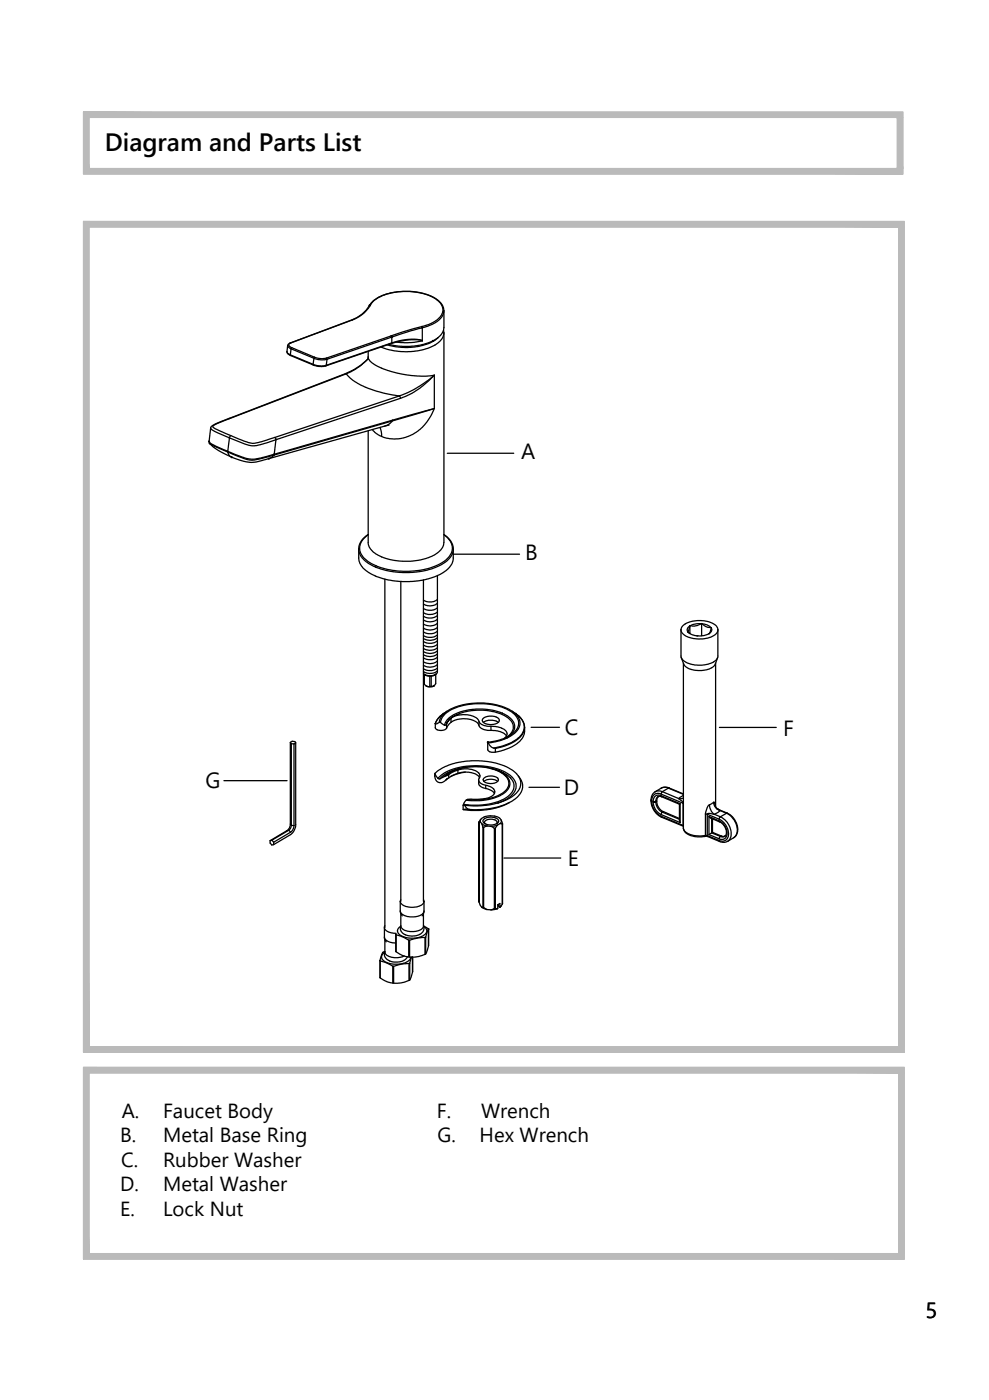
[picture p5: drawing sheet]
<svg xmlns="http://www.w3.org/2000/svg" width="148mm" height="210mm" viewBox="0 0 148 210" stroke-linecap="round" stroke-linejoin="round" font-family="sans-serif">
<defs><g id="words">
<text font-size="3.8" x="15.7" y="22.7">Diagram and Parts List</text>
<g font-size="3.3">
<text x="78.1" y="68.8">A</text>
<text x="78.7" y="83.9">B</text>
<text x="84.6" y="110.2">C</text>
<text x="117.3" y="110.3">F</text>
<text x="30.8" y="118.1">G</text>
<text x="84.5" y="119.2">D</text>
<text x="85" y="129.9">E</text>
<text x="138.6" y="197.6">5</text>
</g>
<g font-size="3.1">
<text x="18.2" y="167.5">A.</text>
<text x="24.4" y="167.5">Faucet Body</text>
<text x="65.4" y="167.5">F.</text>
<text x="72.1" y="167.5">Wrench</text>
<text x="18" y="171.2">B.</text>
<text x="24.4" y="171.2">Metal Base Ring</text>
<text x="65.6" y="171.2">G.</text>
<text x="71.8" y="171.2">Hex Wrench</text>
<text x="18" y="178.6">D.</text>
<text x="18.1" y="174.9">C.</text>
<text x="24.4" y="174.9">Rubber Washer</text>
<text x="24.4" y="178.6">Metal Washer</text>
<text x="18" y="182.3">E.</text>
<text x="24.4" y="182.3">Lock Nut</text>
</g>
</g></defs>
<!-- layer: 0 -->
<g fill="#bababa" stroke="#bababa" stroke-width=".15">
<path d="M12.5 16.8l122.8 .8v-.8zM12.5 16.8l122.8 .8h-122.8z"/>
<path d="M134.4 17.6l.9 7.7v-7.7zM134.4 17.6l.9 7.7h-.9z"/>
<path d="M12.5 17.6l.8 7.7v-7.7zM12.5 17.6l.8 7.7h-.8z"/>
<path d="M12.5 25.3l122.8 .8v-.8zM12.5 25.3l122.8 .8h-122.8z"/>
<path d="M12.5 33.2l123 .8v-.8zM12.5 33.2l123 .8h-123z"/>
<path d="M134.6 34l.9 122.9v-122.9zM134.6 34l.9 122.9h-.9z"/>
<path d="M12.5 34l.8 122.9v-122.9zM12.5 34l.8 122.9h-.8z"/>
<path d="M12.5 156.9l123 .9v-.9zM12.5 156.9l123 .9h-123z"/>
<path d="M12.5 160l123 .9v-.9zM12.5 160l123 .9h-123z"/>
<path d="M134.6 160.9l.9 27.1v-27.1zM134.6 160.9l.9 27.1h-.9z"/>
<path d="M12.5 160.9l.8 27.1v-27.1zM12.5 160.9l.8 27.1h-.8z"/>
<path d="M12.5 188l123 .8v-.8zM12.5 188l123 .8h-123z"/>
</g>
<path d="M12.5 16.8h122.8v9.3h-122.8zM13.3 17.6h121.1v7.7h-121.1zM12.5 33.2h123v124.6h-123zM13.3 34h121.3v122.9h-121.3zM12.5 160h123v28.8h-123zM13.3 160.9h121.3v27.1h-121.3z" fill="none" stroke="#bababa" stroke-width=".19"/>
<g fill="none" stroke="#000" stroke-width=".19">
<path d="M43 52.7l.1 .3 .5 .3M43 52.7l.1 .2 .4 .4 3.4 1.4M43.1 51.8l.1 .2 .4 .3M43.1 51.8l-.1 .9M43.5 51.4l-.4 .4M43.5 51.4h.1M43.5 51.4a.33 .33 0 0 0-.2 .4 .33 .33 0 0 0 .3 .3h.1M43.6 52.3l-.1 .9 3.4 1.4M43.6 52.3l3.4 1.4-.1 .9M43.7 52.1l-.1 .2M43.7 52.1l3.4 1.5M46.9 54.6v.1"/>
<path d="M46.9 54.6l.1 .1M46.9 54.7a3 3 0 0 0 1.9 .2M47 54.7a3.3 3.3 0 0 0 1.9 .1l-.1 .1M47.1 53.6a3.1 3.1 0 0 0 1.8 .1M47.1 53.6l-.1 .1a2.65 2.65 0 0 0 2 .1l-.1-.1M51.8 56h.1M51.8 56l-17.5 6.8M51.9 56a9 9 0 0 0 5.1 2.8l2.8 .6M51.9 56l-17.5 6.8M52.8 47.9v.1M52.8 48l-9.3 3.4M55.1 53.9l-1 .9-1.1 .6-1.2 .6"/>
<path d="M55.1 53.9a10 10 0 0 1-3.2 2.1M55.1 53.8v.1M55.2 53.5l-.1 .3M55.2 53.5a1.8 1.8 0 0 0 1.2 1.3 15.7 15.7 0 0 0 8.7 1.5M55.2 52.7v.8M55.4 45.8a5.1 5.1 0 0 1-2.6 2.1l-9.3 3.5M55.4 45.8a3.6 3.6 0 0 1 2.4-1.7 9.4 9.4 0 0 1 7.8 .9 2.07 2.07 0 0 1 .9 1.6M55.4 45.8a5.1 5.1 0 0 1-2.5 2.1M55.5 45.8h-.1M55.5 45.7l-.1 .1M55.5 45.7a4.6 4.6 0 0 1 3.4-1.8 8.8 8.8 0 0 1 6.7 1.2 1.69 1.69 0 0 1-.1 2.9l-1.3 .7-1 .3 .1 .1M55.5 45.7h.1"/>
<path d="M57.1 52l.1 .1M58.6 50.4l-9.7 3.3M58.6 50.3l.1 .2-.1-.1M58.7 51.5l-9.9 3.4M58.7 50.5l-9.7 3.4-.1 .9 9.8-3.4M58.7 50.5v.9M58.7 51.4h.1M59.8 59.4l.2 .3M59.8 59.4l-18.6 6.2M60 59.7l-18.7 6.2-.2 2.2 17.7-5.1M61.4 50.9l-1.7 .3-1 .3M61.5 50.9l1.3 .1 .5 .1"/>
<path d="M63.2 48.9v.1M63.2 49.2v-.2l-1.2 .3-3.4 1.1M63.2 49.2l-4.5 1.3M63.3 51.1a11.2 11.2 0 0 1-3.9 .2M63.3 51.1a4.3 4.3 0 0 0-2.9-.1l-1.7 .5M63.3 49.1v2M63.3 49.1l-.1 .1M65 51.1a9.5 9.5 0 0 1-7 .6M65.1 56.3a15.4 15.4 0 0 1-5.3 3.1M65.1 56.3a12.6 12.6 0 0 1-5.1 3.4M65.1 56.3v4.9M65.7 50.6l-.7 .5"/>
<path d="M66.4 49.5l.1 .4M66.5 46.6v2.5a2.65 2.65 0 0 1-2 2.2 10.4 10.4 0 0 1-6.2 .3M66.5 46.6a2.84 2.84 0 0 1-2.2 2.2l-1 .3M66.5 49.9v31.4a2.7 2.7 0 0 1-2 2.2 9.6 9.6 0 0 1-8.5-.7 2.08 2.08 0 0 1-.8-1.5v-16.7M66.5 49.9a2.48 2.48 0 0 1-1.8 2.1 10.1 10.1 0 0 1-7.5 .1M31.3 66.2l.1 .3M31.4 66.5a9.2 9.2 0 0 0 3.3 2.1M31.4 66.5l.6 .4 2.1 .9M31.6 64.2v.2l.6 .3 2.2 1 .2-.4M31.6 64.2l-.3 2M34.1 67.8v-.1l.9 .3a6.4 6.4 0 0 0 3.1 .8l3-.7-.1 .1M34.1 67.8l2.1 .8a3.5 3.5 0 0 0 2.6 .2l2.2-.6"/>
<path d="M34.1 67.8l.2 .4 .4 .4M34.3 62.8l-1.7 .6a1.59 1.59 0 0 0-1 .8M34.3 62.8h.1M34.4 62.8l-2.3 .9-.2 .2v.2a33.1 33.1 0 0 0 5.1 2.2l.8 .2h.4l3-.9M34.7 68.6a5.9 5.9 0 0 0 4.8 .4l.8-.2M41 68.2h.1M41 68.2l-.7 .6M41.2 65.6l.1 .3-2.1 .7a3.4 3.4 0 0 1-2.7-.1l-2.1-.8-.3 2-2.3-1.1-.5-.4M55.8 64.4l.6 .6 .8 .4M56.9 64.1l.3 1.3M57.6 63.9a2.15 2.15 0 0 0 1.2-.8l-17.8 5.1M58.3 63.7l-18 5.1"/>
<path d="M65.1 61.2a6.4 6.4 0 0 1-6.3 4.6l-.9-.1-.7-.3M65.1 61.2l-6.3 1.9v-.1M65.1 61.2l-6.3 1.8M67 68h10M53.7 82.3v1.4a3.2 3.2 0 0 0 2.3 2.6 12.2 12.2 0 0 0 10.5-.5 2.62 2.62 0 0 0 1.4-2.1v-1.4M53.7 82.3a3 3 0 0 0 2.1 2.5l.4 .2M55.2 80.2a2.17 2.17 0 0 0-1 3.1 7.4 7.4 0 0 0 5.2 2.3 10.6 10.6 0 0 0 7.5-1.7 2.13 2.13 0 0 0-.3-3.6l-.1-.1M55.2 80.1a2.57 2.57 0 0 0-1.5 2.2M56.2 85h.1M57.7 86.8v52.3M60 87.2v47.9M63.4 86.9v48.2"/>
<path d="M65.5 86.3v14.5l-.2 .3M65.5 99.6a1.84 1.84 0 0 1-2.1 .2M65.5 99.1a1.84 1.84 0 0 1-2.1 .1M65.5 98.5a1.89 1.89 0 0 1-2.1 .1M65.5 98.1a1.84 1.84 0 0 1-2.1 .1M65.5 97.6a1.84 1.84 0 0 1-2.1 .1M65.5 97.1a1.95 1.95 0 0 1-2.1 .1M65.5 96.6a1.89 1.89 0 0 1-2.1 .1M65.5 96.1a1.89 1.89 0 0 1-2.1 .1M65.5 95.6a1.84 1.84 0 0 1-2.1 .1M65.5 95.2a1.89 1.89 0 0 1-2.1 .1M65.5 94.7a1.89 1.89 0 0 1-2.1 0"/>
<path d="M65.5 94.1a1.84 1.84 0 0 1-2.1 .1M65.5 93.5a1.84 1.84 0 0 1-2.1 .1M65.5 92.9a1.84 1.84 0 0 1-2.1 .1M65.5 92.3a1.89 1.89 0 0 1-2.1 .1M65.5 91.8a1.89 1.89 0 0 1-2.1 .1M65.5 91.1a1.89 1.89 0 0 1-2.1 .1M65.5 90.5a1.84 1.84 0 0 1-2.1 .1M65.5 89.9a1.89 1.89 0 0 1-2.1 .1M66.5 80.1a2.66 2.66 0 0 1 1.4 2.2M67.9 83.1h9.9M67.9 82.3a3 3 0 0 1-2.2 2.6 12.8 12.8 0 0 1-9.4 .1M102 94.4l.1 4.2"/>
<path d="M102 94.4a1.65 1.65 0 0 1 1.6-1.2 3.8 3.8 0 0 1 3.8 .8l.1 .4M102 94.4a1.73 1.73 0 0 0 1.7 1.3 3.9 3.9 0 0 0 3.7-.9l.1-.4M102.1 98.6l.3 1a3 3 0 0 0 3.2 .9 1.99 1.99 0 0 0 1.6-.9l.3-1M102.1 98.6a2.75 2.75 0 0 0 2.6 1.1 2.92 2.92 0 0 0 2.8-1.1M102.4 99.4v24.7M103 94.7l.1 .1M103 94.7h.1M103.1 94.8l.2 .1M103.3 94.9a3 3 0 0 0 3 .1M103.3 94.9v.1M103.3 93.9a.6 .6 0 0 0-.3 .8M103.3 93.9l-.3 .8"/>
<path d="M103.4 93.8v1.2M103.4 93.8l-.1 .1M103.4 93.8h.1M105.1 93.5h-.8l-.9 .3M105.1 93.5a2.08 2.08 0 0 1-1.7 .3M105.1 93.5h.1M105.1 93.5v1.8M105.2 93.5l.7 .2 .6 .4M105.2 93.5l.7 .5 .6 .1M106.3 95h.1M106.5 94.1h.1M106.6 94.1a.62 .62 0 0 1-.3 .9"/>
<path d="M106.6 94.1l-.3 .9M107.2 99.4v21.5M107.5 94.4v4.2M33.5 117h9.5M43.5 111.3v12.3M43.5 111.3l.1 .2M43.5 111.3l.3-.2 .4 .1 .1 .2M43.6 111.5v12.3M43.6 111.5h.4M44 111.5v12.3M44.3 111.4v12.2a1.93 1.93 0 0 1-.8 1.5l-2.5 1.5M44.3 111.4l-.3 .1"/>
<path d="M63.4 101l.1 .1M63.5 101.1l.2 .1M63.5 101.1l.1 1.5M63.7 101.2l.7 .2M63.7 101.2h.1M63.7 101.2a1.93 1.93 0 0 0 1.4 0M63.9 102.8l.4 .2 .6-.1M64.4 101.4v1.5h-.5l-.4-.4M64.6 101.4v1.5h.3M64.6 102.9h-.2M64.6 101.4h-.2M65.1 101.2h.1"/>
<path d="M65.2 115.9l.4 .8M65.2 108.5h.1M65.3 101.1v1.4l-.4 .4M65.3 101.1l-.7 .3M65.3 101.1l-.2 .1M65.5 100.6a1.95 1.95 0 0 1-2.1 .1M65.5 100.2a1.89 1.89 0 0 1-2.1 .1M65.6 116.7l.3 .1M66 108.3h-.2l-.4 .2h-.2M66.4 107l-.8 .7-.4 .8M66.4 107a2.95 2.95 0 0 0-1.2 1.5v.6a1.07 1.07 0 0 0 1.9-.3 3.3 3.3 0 0 1 3.9-.8 1.83 1.83 0 0 1 .9 1.1 3.2 3.2 0 0 0 2.3 .4 2.39 2.39 0 0 1 1.7 .8M66.5 116.4h.2a8.1 8.1 0 0 1 8.8-.2 1.53 1.53 0 0 1-.1 2.6 7.6 7.6 0 0 1-5.4 1.1"/>
<path d="M66.5 116.4l-.6 .4M66.6 108.7a.66 .66 0 0 1-.6-.5 .66 .66 0 0 1 .3-.7 5.9 5.9 0 0 1 4.3-1.9 8.6 8.6 0 0 1 6.4 1.5 1.81 1.81 0 0 1-.4 3 8.8 8.8 0 0 1-3.5 1.3v1a.84 .84 0 0 0 1.1 .4 5.8 5.8 0 0 0 4.2-2.3l.2-.6v-.8M66.8 108.6l-.2 .1M66.9 108.6v.6M67 106.7a10.2 10.2 0 0 1 9.8 0M67 106.7a2.2 2.2 0 0 0-1.2 1.6M67 106.7l-.6 .3M67.1 116.7l-.1 .1M67.2 116.1l-.4 .2M67.2 116.1v.5M67.6 107.7v.6M68.6 115.5a2.89 2.89 0 0 1 3.2 .6l.1 .3-.2 .5"/>
<path d="M68.6 115.5l-1.4 .6M68.6 115.5v.4M68.7 115.3a4.9 4.9 0 0 0-2.2 1.1M68.7 115.3a5.1 5.1 0 0 0-2.8 1.5M69.7 115.8l-1.4 .3-.8 .4M69.8 120l-.4 .6M70 119.9l-.2 .1M71.7 116.9a1.1 1.1 0 0 0 1.2 .9 1.2 1.2 0 0 1 1.2 1 1.53 1.53 0 0 1-1.5 .9l-2.6 .2M71.7 116.9v.5a1.1 1.1 0 0 0 1.2 .9l.7 .2 .5 .5M71.8 108.2v.6M71.8 116.6a3.1 3.1 0 0 0-3.7-.4l-1 .5a1.31 1.31 0 0 1-1.5 .5l-.3-.3-.1-.5a.67 .67 0 0 1 .4-.9 11.5 11.5 0 0 1 9.3-.9 4.5 4.5 0 0 1 3.4 2.9 2.55 2.55 0 0 1-1.6 2.6 11 11 0 0 1-6.3 1.3M72.4 107.7a1.81 1.81 0 0 1 2.4 .2 .84 .84 0 0 1-1.1 .7 1.25 1.25 0 0 1-1.4-.6z"/>
<path d="M72.4 108.3a2.14 2.14 0 0 1 2.3 0M72.5 116.7a1.65 1.65 0 0 1 2.2 .1 .71 .71 0 0 1-.9 .7 1.14 1.14 0 0 1-1.4-.6zM72.5 117.2a1.78 1.78 0 0 1 2 0M72.8 117.7v.5M73.1 111.3a1.45 1.45 0 0 0 1.1 .9M73.6 108.9v.6M73.8 115.3l.3 .1a9.9 9.9 0 0 0-5.4-.1M74.2 112.2v.6M75.2 106.9a8.7 8.7 0 0 0-7.9 .7l-.6 .7-.1 .4M75.2 106.9h.1M75.2 106.9a2.37 2.37 0 0 1 1.9 2.2l-.3 .7-.5 .5M75.8 110.6a1.65 1.65 0 0 0 .9-2.3 5.1 5.1 0 0 0-3.8-1.8 7.5 7.5 0 0 0-5.5 1.3l-.6 .8a2.59 2.59 0 0 1 2.9-1.4 1.95 1.95 0 0 1 2.1 1.1 2.03 2.03 0 0 0 1.9 .6 2.17 2.17 0 0 1 2.3 1.1l-.2 .4-.3 .3"/>
<path d="M75.9 116.4a1.53 1.53 0 0 1-.3 2.5 8.1 8.1 0 0 1-5.8 1.1M75.9 116.4l-.9-.7-.9-.3a5.2 5.2 0 0 1 2.4 1.2M75.9 116.4h.1M75.9 110.7l-1.1 .4-1.6 .3M76 110.6l-.1 .1M76.5 116.6h.1M76.5 116.6a1.77 1.77 0 0 1-.5 2.9 9.2 9.2 0 0 1-6.6 1.1M76.8 116.6a8.4 8.4 0 0 0-6.4-1.8 7 7 0 0 0-4.8 1.9M76.8 106.7a1.92 1.92 0 0 1 1 2.3 3.4 3.4 0 0 1-1.8 1.7M76.8 106.7l.5 .3M76.8 116.6a1.86 1.86 0 0 1-.5 3l-.9 .5-.8 .3M77.3 107a2.09 2.09 0 0 1 .4 3.6 7.8 7.8 0 0 1-3.8 1.6"/>
<path d="M77.3 107a2.63 2.63 0 0 1 1.3 2.1M77.6 116.3a2.02 2.02 0 0 1-.6 3l-1.1 .6-1.3 .5M78.6 109.1a2.72 2.72 0 0 1-1.8 2.3l-1.2 .5-1.4 .3M79.2 118h4.6M79.6 109h4.2M97.5 119.9l.1 .2M97.5 119.9v.2M98.1 118.7a1.4 1.4 0 0 0-.6 1.2M98.6 119.4l.5 .1M98.6 119.4l-.3 .3v.4M98.6 119.5l-.2 .6M98.6 119.4h.1"/>
<path d="M99 119.1a.95 .95 0 0 0-1 0 .95 .95 0 0 0-.4 1M99 119.3a.8 .8 0 0 0-.8 0 .8 .8 0 0 0-.3 .9M99 119.3l.1 .2M99 119.3l2.9 1.2M99 119.1l3.3 1.3M99.1 118.2l.4-.2 .6 .2M99.1 118.2l-1 .5M99.1 119.5l2.7 1.1M99.2 118.7l-.5-.1-.6 .1M99.2 118.7l2.5 1 .7-.1M99.2 118.7l-.2 .4M100.1 118.2l2.3 .9"/>
<path d="M100.1 118.2l-.9 .5M100.2 118.1l-.1 .1M100.2 118.1l2.2 .9M100.3 118.1h-.1a1.4 1.4 0 0 0-1.1 .1M102.4 119.3l-.7 .3a.43 .43 0 0 0 .5 .5l.1 .3M107.8 109.1h8.5M40.5 126v.4l.2 .3 .3-.1M40.7 126l.3 .3M40.7 126h-.2M41 126.3v.3M43 124.5l-2.5 1.5M43.3 124.5l.2 .3"/>
<path d="M43.3 124.5h-.3M43.3 124.5l-2.6 1.5M43.5 123.6a1.13 1.13 0 0 1-.5 .9M43.5 123.6l.1 .2M43.5 124.8l-2.5 1.5M43.6 123.8l-.1 .4-.2 .3M43.6 123.8h.4M44 123.8a1.38 1.38 0 0 1-.5 1M57.6 139.1a1.1 1.1 0 0 0 1.2 .8h.6M57.6 139.1v1.4M57.7 138.8l-.1 .3M60 136.6l.3 .7"/>
<path d="M60 136.6a1.65 1.65 0 0 0 1.8 .9 1.54 1.54 0 0 0 1.7-.9M60 135.1a1.76 1.76 0 0 0 2 .9 1.36 1.36 0 0 0 1.5-.9M60 135.1v1.5M60 138.9a.74 .74 0 0 0-.5 .7 .74 .74 0 0 0 .6 .7 3.2 3.2 0 0 0 3.8-.4 .73 .73 0 0 0-.4-1M60 134.9v.2M60 138.8a1.4 1.4 0 0 0 1.6 .9 1.63 1.63 0 0 0 1.8-.8v-.1M60 137v1.8M60.1 138.8a1.11 1.11 0 0 0 1 1.5 2.08 2.08 0 0 0 2.4-.8v-.6M63.4 137v1.8M63.5 134.9v.2M63.5 138.8l.7 .5-.4 1.2M63.5 138.8v.1"/>
<path d="M63.5 136.6l-.3 .7M63.5 135.1v1.5M69.4 120.6v.1M69.6 120.7l.4 .5 .4 .2M70.4 121.4h-1M71.8 123.2v12zM71.8 135.2l.4 .8M71.8 123.2h.1M72 123l.5-.5 1-.2 1 .2 .6 .5M72 122.9l-.2 .3M72 123.2h-.2M72 123v.2"/>
<path d="M72 123.2l.2 .3M72 122.9v.1M72 122.8v.2M72.2 136l.8 .4M72.2 123.5l.1 .5M72.2 123.5l.8 .3M72.3 136h-.1M72.3 124l.2 .1M72.3 136l.2 .1M72.3 124v12M72.4 122.9a1.65 1.65 0 0 1 2.3 .1 .63 .63 0 0 1-.8 .6 1.22 1.22 0 0 1-1.6-.5zM72.5 136.1l.5 .3"/>
<path d="M72.5 124.1v12M72.7 123.5a.43 .43 0 0 1 0-.5 .43 .43 0 0 1 .4-.1 .99 .99 0 0 1 1.4 .4l-.1 .2M73 123.8l-.5 .3M73 136.4h.6M73 123.8l.6 .1M73.6 123.9l.5 .3M74.1 136.2l-.5 .2M74.1 124.2v12M74.2 124.2h-.1M74.2 136.2h-.1M74.2 136.2h.3M74.2 124.2v12"/>
<path d="M74.5 136.2l-.9 .2M74.5 123.7l-.3 .5M74.5 123.7l-.9 .2M74.6 120.4a13.9 13.9 0 0 1-5.2 .3M74.7 120.4h-.2M74.7 135.6v.2l.2 .2M74.9 136v-.5l-.3 .2-.1 .5M74.9 123.5h.3M74.9 123.5l-.4 .2M75.1 123l.2 .5M75.1 123v.2l-.2 .3M75.1 135.8l-.2 .2"/>
<path d="M75.2 135.5l-.1 .3M75.2 123.5v12M75.3 123.5l-.1 12M75.3 123.5h-.1M75.5 128.6h8.5M76.3 120.3a11.1 11.1 0 0 1-6.9 1v-.6M97.5 120.1a2.86 2.86 0 0 0 1.5 2.4M97.5 120.1l.1 .1M97.6 120.2a2.59 2.59 0 0 0 1.4 2.2M97.6 120.1v.1M97.9 120.3a2.15 2.15 0 0 0 1.1 1.8M97.9 120.3h.4a1.71 1.71 0 0 0 .9 1.5l-.2 .3"/>
<path d="M97.9 120.2v.1M98.3 120.1l-.4 .1M98.3 120.1v.2l.1-.1M98.4 120.2a1.79 1.79 0 0 0 1 1.5M98.4 120.1v.1M98.4 120.1h-.1M99 122.4l.1 .1M99 122.4l3.3 1.4M99 122.1l2.9 1.2M99.1 122.5l3.3 1.4-.1-.1M99.4 121.7l-.2 .1 2.6 1M99.4 121.7l2.4 1"/>
<path d="M101.8 123l.1 .3M101.8 120.6v2.4M101.9 120.5l-.1 .1M101.9 120.5v2.8M102.3 120.4v3.4M102.3 123.8h.1M102.3 120.4l.1 .1M102.4 124.1a1.44 1.44 0 0 0 1.4 1.3l.6 .1 1.6-.1M102.4 124.1a1.54 1.54 0 0 0 1.5 1.2h.8h1M105.7 125.3l-.1 .1M105.7 125.3h.2l.1 .1M105.7 122.1h.3"/>
<path d="M105.7 122.1v3.2M106 122.1v3.2l1.7 .7M106 122.1l1.7 .7M106 125.4l1.8 .8M106.2 122.4l.2 .2 1.4 .6M106.2 125.1l1.5 .7M106.2 122.4l1.5 .7M106.2 122.4v2.7M106.3 120.7a1.77 1.77 0 0 0-.6 1.4M106.3 120.7a1.87 1.87 0 0 0 .7 1.4l.9 .4M106.3 120.7l.7-.4 .1 .4M106.6 124.9l-.4 .2"/>
<path d="M106.6 124.9l1.3 .5M106.6 122.7v2.2M106.7 124.8l1.4 .5M106.7 122.8v2M106.7 124.8l-.1 .1M106.9 120.3a1.36 1.36 0 0 0 1 1.2l.9 .4M107.1 120.7l.2 .3 .3 .3M107.1 120.7v.1M107.6 121.3h.1M107.6 121.3v.1M107.6 121.3l1.3 .6M107.6 121.3l.3 .2a1.36 1.36 0 0 1-1.7 .5l-.2 .1"/>
<path d="M107.7 122.8a2.22 2.22 0 0 1 1.2 3 .94 .94 0 0 1-1.2 .2M107.7 123.1a1.78 1.78 0 0 1 .9 2.6l-.3 .1h-.6M107.7 123.1l.1 .1M107.7 126l.1 .2M107.8 123.2a1.62 1.62 0 0 1 .8 2.2l-.2 .1-.5-.1M107.9 125.4l-.2 .4M107.9 122.5a2.65 2.65 0 0 1 1.4 3.3l-.3 .3M107.9 122.5l-.2 .3M108.1 125.3l.4 .1M108.1 125.3l-.2 .1M108.6 125.3l-.1 .1M108.8 121.9h.1"/>
<path d="M108.8 121.9l-.9 .6M108.9 121.9h.1M108.9 122a2.58 2.58 0 0 1 1.3 3.4l-.3 .2M108.9 121.9a2.48 2.48 0 0 1 1.3 3.5l-.3 .2M108.9 121.9h-.1M109 126.1a1.39 1.39 0 0 1-1.2 .1M109.9 125.6l-.9 .5M56.9 144l.9 .3 1 .6M57 146.6a4.2 4.2 0 0 0 4.3 .4M57 144.1v2.5M57.4 142.8l-.2 .3-.3 .9 .1 2.6M57.6 140.5l.1 .4 .2 .3"/>
<path d="M57.6 140.5a1.23 1.23 0 0 0 1.4 .9h.3M57.6 142.8a.77 .77 0 0 0-.4 .8 .77 .77 0 0 0 .6 .7 3.4 3.4 0 0 0 3.6-.5l.2-.3M57.6 142.7h.1M57.6 142.7h-.2M57.7 140.9v1.8a1.19 1.19 0 0 0 1.3 .9h.7l.9-.3M57.7 142.7a1.19 1.19 0 0 0 1.2 1.5 1.97 1.97 0 0 0 2.1-.7M58.8 144.9h.2M58.8 144.9v2.5M59 144.9v2.5M59.3 140.1l.1 2.6M59.3 140.1l1.2 .4 .7 .5M59.3 140.1h.1"/>
<path d="M59.4 142.7a4.1 4.1 0 0 0 4.3 .4M59.4 140.2v2.5M61.2 141h.2M61.2 141v2.5M61.3 144.5v2.5M61.4 141v2.5M61.4 146.9l-.1 .1M61.4 144.4l-1.3 .2-1.1 .3M61.4 144.4v2.5M61.7 143.5l-.3 .9M61.8 143.5v2.2zM61.8 145.7l-.4 1.2"/>
<path d="M63.7 140.6v2.5M63.8 143l-.1 .1M63.8 140.5l-1.1 .1-1.3 .4M63.8 140.5v2.5M64.2 141.8v-2.5v2.5M64.2 141.8l-.4 1.2M64.2 141.8h.1"/>
</g>
<g fill="#000" stroke="#000" stroke-width=".15">
<circle cx="55.4" cy="45.8" r=".08"/>
<circle cx="58.7" cy="50.5" r=".08"/>
<circle cx="64.9" cy="51.1" r=".08"/>
<circle cx="31.3" cy="66.2" r=".08"/>
<circle cx="31.4" cy="66.5" r=".08"/>
<circle cx="34.7" cy="68.5" r=".08"/>
<circle cx="40.3" cy="68.8" r=".08"/>
<circle cx="41.1" cy="68.1" r=".08"/>
<circle cx="65" cy="102.8" r=".08"/>
<circle cx="66.4" cy="107" r=".08"/>
<circle cx="73.1" cy="111.3" r=".08"/>
<circle cx="76.6" cy="110.1" r=".08"/>
<circle cx="77.3" cy="107" r=".08"/>
<circle cx="64.2" cy="139.3" r=".08"/>
</g>
<use href="#words"/>
</svg>
